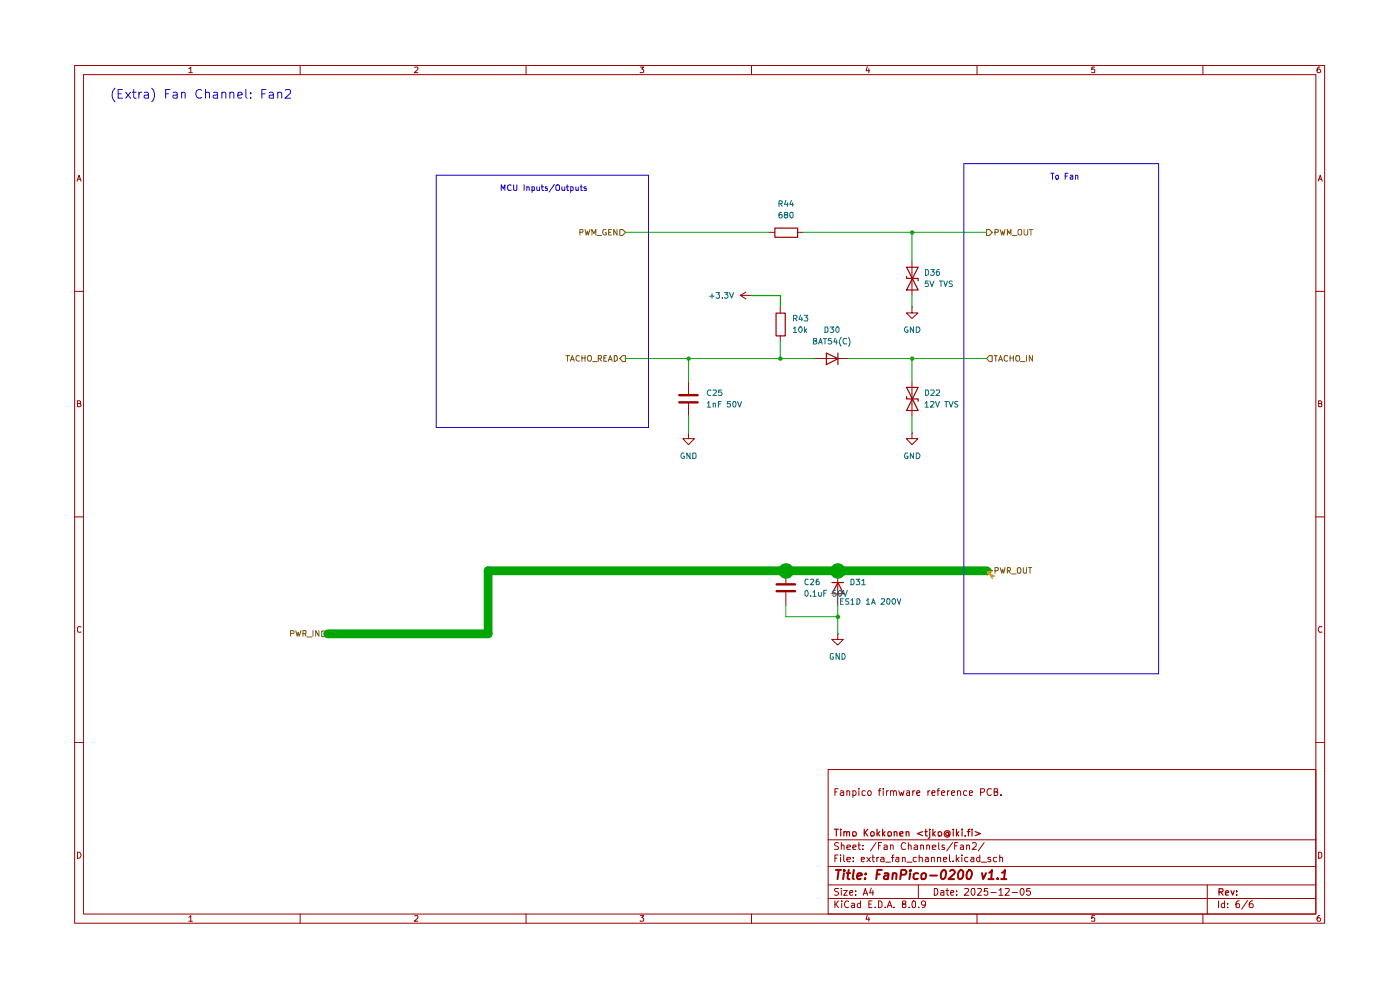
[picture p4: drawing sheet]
<svg xmlns="http://www.w3.org/2000/svg" width="297mm" height="210mm" viewBox="0 0 297 210" stroke-linecap="round" stroke-linejoin="round" font-family="sans-serif">
<g fill="none" stroke="#9b0000" stroke-width=".21">
<path d="M15.8 13.9h265.2v181.9h-265.2zM17.7 15.8h261.4v178.1h-261.4zM40 14.6l.5-.4v1.2M40 15.4h.8M63.7 13.9v1.9M88 14.3l.6-.1v.5l-.7 .7h.7M111.6 13.9v1.9M135.8 14.2h.8l-.5 .4 .5 .3-.1 .4h-.7M159.4 13.9v1.9M184 14.1l-.3 .9h.8M184.3 14.6v.8M207.3 13.9v1.9"/>
<path d="M232.2 14.2h-.6v.6l.1-.2h.4l.1 .2v.5h-.6M255.2 13.9v1.9M280 14.2a.55 .55 0 0 0-.6 .5l.2 .7h.4l.2-.2v-.3l-.3-.3h-.2l-.3 .3M16.3 38.4l.5-1.2 .4 1.2M16.5 38h.6M279.7 38.4l.4-1.2 .4 1.2M279.7 38h.6M15.8 61.8h1.9M279.1 61.8h1.9M16.4 85.6h.6v-.5l-.6-.1v1.3h.5l.3-.4-.3-.3M193.5 91.9v1.2h1.2l-1.2 1.2-1.2-1.2h1.2M193.5 91.9h.1"/>
<path d="M279.7 85.6h.5l.2-.3-.2-.3h-.5v1.3h.5l.2-.1v-.4l-.2-.2M15.8 109.6h1.9M279.1 109.6h1.9M17.2 133l-.6-.1-.2 .3v.7l.2 .2 .6-.1M166.7 121.1v2.6M166.7 125.6v2.8M177.7 134.5v1.1h1.2l-1.2 1.2-1.3-1.2h1.3M177.7 134.5h.1M177.7 121.1v7.3M280.4 133l-.5-.1-.2 .5 .2 .7 .5-.1M15.8 157.5h1.9M279.1 157.5h1.9"/>
<path d="M175.7 163.2h103.4v30.7h-103.4zM175.7 178.1h103.4M177.1 168h.4M177.8 167.3h-.7v1.4M177.9 178.8l-.6-.1-.3 .4 .1 .2a.56 .56 0 0 1 .6 .3 .56 .56 0 0 1 0 .6h-.7M178.3 167.8h.6l.1 .9M178.5 179.4l.1-.2 .5 .2v.8M178.5 178.7v1.5M179 168.1h-.5l-.3 .3 .3 .3h.5M179.7 179.7l.7-.1-.1-.3-.4-.1-.2 .2v.8h.6M179.7 167.9v-.1a.36 .36 0 0 1 .6 .2v.7M179.7 167.7v1"/>
<path d="M180.9 179.7l.7-.1-.2-.4h-.3l-.2 .2v.6l.1 .2h.5M180.9 167.8l.5-.1a.6 .6 0 0 1 0 1h-.5M180.9 167.7v1.5M182 179.2h.5M182.2 178.7v1.3l.1 .2h.2M182.2 167.3v.1M182.2 167.7v1M183.1 179.3v.1M183.6 167.8l-.5-.1-.2 .2v.7l.2 .1h.5M184.2 167.9l.4-.2a.6 .6 0 0 1 0 1h-.3a.6 .6 0 0 1-.1-.8zM185.8 178.7l-1.1 1.8M186.4 179.4h.4"/>
<path d="M186.4 167.7h.5M186.9 167.3h-.3l-.1 .2v1.2M187 178.7h-.6v1.5M187.4 167.3v.1M187.4 167.7v1M187.5 179.3l.5-.1 .2 .2v.8h-.7v-.5l.7-.1M188 167.7v1M188.5 167.7l-.5 .4M188.9 179.4l.2-.2 .4 .2v.8M188.9 167.9l.1-.1a.36 .36 0 0 1 .6 .2v.7M188.9 167.7v1M188.9 179.2v1"/>
<path d="M189.6 168l.1-.3 .4 .1 .1 .9M190.7 167.7l.3 1 .3-.6 .2 .6 .3-1M192.1 178.9l-.1-.1a.75 .75 0 0 0-.8 .4 .75 .75 0 0 0 .2 1l.7-.1M192.4 167.8h.5l.1 .9M192.7 179.4l.2-.2 .4 .2v.8M192.7 178.7v1.5M193 168.1h-.6l-.1 .3 .1 .3h.6M193.6 167.7v1M194 179.3l.4-.1 .3 .2v.8h-.7v-.5l.7-.1M194.1 167.7l-.5 .4M194.5 168.2l.7-.1-.2-.4-.4 .1-.1 .7 .2 .2h.4M195.3 179.4l.2-.2 .4 .2v.8"/>
<path d="M195.3 179.2v1M196.6 179.4l.2-.2 .4 .2v.8M196.6 179.2v1M196.9 167.7v1M197.3 167.7l-.4 .4M197.7 168.2l.7-.1-.2-.4-.4 .1-.1 .7 .2 .2h.4M197.8 179.7l.7-.1v-.3l-.5-.1-.2 .2 .1 .8h.6M198.8 167.7h.5M199.1 178.7v1.3l.2 .2M199.3 167.3h-.2l-.1 .2v1.2M199.7 168.2l.7-.1-.2-.4-.4 .1-.1 .7 .3 .2h.3M200.3 179.3l-.3-.1-.2 .2 .2 .3h.3v.5h-.5"/>
<path d="M201 167.7v1M201.4 167.7l-.4 .4M201.8 168.2l.7-.1-.1-.4-.5 .1-.1 .7 .3 .2h.3M202.1 178.7l-1.3 1.8M202.5 179.4h.5M203.1 167.9l.1-.1a.36 .36 0 0 1 .6 .2v.7M203.1 167.7v1M203.2 178.7h-.7v1.5M203.8 179.3l.4-.1 .2 .2v.8h-.6l-.1-.4 .2-.1 .5-.1M205.1 179.4l.2-.2 .4 .1v.9M205.1 167.8l-.5-.1a.6 .6 0 0 0 0 1h.5M205.1 179.2v1"/>
<path d="M205.7 168.2l.6-.1-.1-.3h-.5v.9h.5M206.3 178.9l.2-.2 .5 .1 .1 .6-.9 .8h.9M208 168.1l.7-.1 .2-.3-.1-.3-.8-.1v1.4M208.8 178.7l-1.3 1.8M210.3 167.4l-.7-.1a.75 .75 0 0 0-.2 .9 .75 .75 0 0 0 .8 .5l.1-.1M210.9 168h.4l.4-.3-.2-.4h-.6v1.4h.5l.3-.1v-.5l-.4-.1M212.3 168.6v.1M16.4 180.8a.65 .65 0 0 1 .8 .6 .65 .65 0 0 1-.8 .6zM40 194.6l.5-.4v1.2M40 195.4h.8M63.7 193.9v1.9M88 194.3l.6-.1v.5l-.7 .7h.7"/>
<path d="M111.6 193.9v1.9M135.8 194.2h.8l-.5 .5 .5 .2-.1 .4h-.7M159.4 193.9v1.9M175.7 190.6h103.4M175.7 187.7h103.4M175.7 183.8h103.4M177.1 191.1v1.4M177.1 182h.4M177.3 191.8l.6 .7M177.8 181.4h-.7v1.4M177.9 188.5l-.8 .1v.4l.6 .2 .2 .4-.4 .3-.5-.1M177.9 191.1l-.8 .8"/>
<path d="M178.3 181.4v.1M178.3 181.9v.9M178.5 188.5v.1M178.5 188.9v1M178.6 191.1v.2M178.6 191.6v.9M179 188.9h.7l-.7 1h.7M179 181.4v1.1l.2 .3M179.7 182.3l.7-.1-.1-.3h-.6v.1v.7h.6M180 191.3v-.1a.7 .7 0 0 0-.9 .5 .7 .7 0 0 0 .6 .8l.3-.1M180.3 189.4l.6-.2-.1-.3-.5 .1v.7l.1 .2 .4-.1M180.7 191.7l.4-.1 .2 .2v.7"/>
<path d="M181 182.6v.2M181 181.9v.1M181.3 191.9l-.7 .3 .2 .3 .5-.1M181.5 189.7v.2M181.5 189v.1M182.5 191.7a.45 .45 0 0 0-.6 .2l.1 .5h.5M182.5 191.1v1.4M182.7 182.3l.7-.1-.1-.3h-.5l-.1 .1 .1 .7h.5M183.1 180.1v.1M183.1 189.9l.5-1.4 .5 1.4M183.2 189.5h.8M183.9 181.9l.8 .9"/>
<path d="M184 194.1l-.3 .9h.8M184.3 194.6v.8M184.3 191.8h.5M184.7 181.9l-.8 .9M184.8 188.4l-.3 1h.8M185 191.1h-.7v1.4h.7M185 181.9h.5M185.2 181.4v1.1l.3 .3M185.2 188.9v1M185.7 192.4v.1M186 181.9v.9M186.4 191.1h.3l.4 .3v.8l-.4 .3h-.3z"/>
<path d="M186.4 181.9h-.3l-.1 .2M186.9 181.9h.6v.9M187.5 182.2h-.5l-.2 .3 .2 .3 .5-.1M187.8 192.4v.1M187.9 182.9h1M188.2 192.5l.5-1.4 .5 1.4M188.4 192.1h.7M189.1 181.9h.6M189.7 192.4v.1M189.7 181.4h-.4v1.4M190.1 181.9h.6v.9M190.7 182.2h-.5l-.2 .3 .2 .3 .5-.1"/>
<path d="M191.4 182l.5-.1 .1 .9M191.4 181.9v.9M191.7 191.8l-.3-.2v-.3l.3-.2 .4 .1v.5l-.7 .2v.5a.48 .48 0 0 0 .7 0 .48 .48 0 0 0 0-.6h-.2M192.4 182.9h1.1M192.9 192.4v.1M193.5 191.3l.4-.2 .3 .2-.1 1.1h-.6zM194.4 181.9h-.5l-.2 .2v.4l.3 .3 .4-.1M194.8 187.7v2.9M194.9 192.4v.1M195 182l.6-.1 .1 .9M195 181.4v1.4M196.3 191.8l-.3 .2h-.2l-.3-.2v-.5l.3-.2 .4 .1a1.01 1.01 0 0 1-.1 1.2l-.4 .1"/>
<path d="M196.3 181.9h.6v.9M196.9 182.2h-.5l-.1 .3 .1 .3 .5-.1M197.6 182l.6-.1v.9M197.6 181.9v.9M198.2 188.5h.5a.83 .83 0 0 1 .2 .9 .83 .83 0 0 1-.7 .5zM198.9 182l.6-.1 .1 .9M198.9 181.9v.9M199.6 189h.6v.9M200.2 182.3l.6-.1-.1-.3h-.5v.1v.7h.5M200.2 189.2l-.6 .2v.4h.6M200.7 188.9h.6M200.9 188.5v1.2l.4 .2"/>
<path d="M201.4 181.4v1.1l.3 .3M201.7 189.4l.7-.2-.1-.2-.5-.1-.1 .2 .1 .7h.5M202.2 182.6v.2M202.9 181.4v1.4M202.9 189.7v.2M202.9 189v.1M203 182.2l.5 .6M203.5 181.9l-.6 .5M204 181.4v.1M204 181.9v.9M204.6 188.6l.7-.1 .2 .3-.9 1.1h.9M205.3 181.9h-.5l-.2 .2v.4l.3 .3 .4-.1"/>
<path d="M206 181.9h.5l.1 .9M206.2 188.6l.5-.1a1.1 1.1 0 0 1-.2 1.4l-.3-.2-.2-.4zM206.6 182.2h-.5l-.2 .3 .2 .3 .5-.1M207.3 193.9v1.9M207.4 188.6l.7-.1 .1 .3-.8 1.1h.8M207.9 181.9h-.5l-.2 .2v.4l.2 .3 .5-.1M207.9 181.4v1.4M208.2 182.9h1.1M209.6 188.5h-.7l-.1 .6 .2-.1 .5 .1 .1 .6-.3 .2h-.3l-.2-.2M210.1 181.9h-.5v.1l.5 .4v.3h-.5M210.2 189.3h1.1M211.4 181.9h-.5l-.2 .2v.4l.3 .3 .4-.1"/>
<path d="M211.9 188.8l.4-.3v1.4M211.9 189.9h.9M212.1 182l.5-.1 .1 .9M212.1 181.4v1.4M213.3 188.6l.7-.1 .1 .3-.9 1.1h.9M214.7 189.3h1.1M216.6 188.6l.1-.1a.75 .75 0 0 1 .6 .6 .75 .75 0 0 1-.4 .8l-.3-.2-.2-.4zM218.5 188.5h-.7v.6l.6-.1 .2 .2-.1 .5-.1 .2-.6-.2M232.2 194.2h-.6v.6l.1-.1h.4l.1 .1v.5h-.6M255.2 193.9v1.9M256.1 187.7v6.2M258.5 191.1v1.4"/>
<path d="M259.8 191.7l-.5-.1-.2 .3 .1 .5h.6M259.8 191.1v1.4M260.4 192.4v.1M260.4 191.7v.1M262.9 191.1h-.3l-.4 .3v1h.7v-.6l-.4-.1-.3 .1v.1M264.7 191l-1.3 1.9M265.8 191.1h-.4a.96 .96 0 0 0-.2 1.3h.6l.1-.5-.3-.2-.5 .1-.1 .1M279.7 180.8h.4l.3 .3v.6l-.3 .3h-.4zM280 194.2a.55 .55 0 0 0-.6 .5l.2 .7h.4l.2-.2v-.3l-.3-.2h-.2l-.3 .2"/>
</g>
<g fill="none" stroke="#9b0000" stroke-width=".25">
<path d="M176.5 123.6h2.4M177.8 123.6l1.1 2.3h-2.4zM177 175.9h.8M177.4 175.9v1.4M178.4 175.9v.2M178.4 176.4v.9M179 176.6l.2-.2 .4 .2v.7M179 176.4v.9M179.6 176.6l.3-.2 .3 .1v.8M180.9 176.6l.1-.1a.45 .45 0 0 1 .7 .2l-.2 .6h-.5zM183.3 175.9v1.4M183.5 176.6l.6 .7"/>
<path d="M184.1 175.9l-.8 .8M184.7 176.7l.3-.3h.2l.3 .3-.2 .6h-.5zM186.1 175.9v1.4M186.2 176.8l.4 .5M186.6 176.4l-.5 .5M187.2 175.9v1.4M187.3 176.8l.5 .5M187.8 176.4l-.6 .5M188.4 176.5a.45 .45 0 0 1 .7 .2l-.2 .6h-.5zM189.7 176.6l.2-.2 .4 .2v.7M189.7 176.4v.9M190.9 176.9l.7-.2v-.2l-.5-.1-.2 .2 .1 .7h.6"/>
<path d="M192.2 176.6l.2-.2 .4 .2v.7M192.2 176.4v.9M195.7 176.4l-1.1 .4 1.1 .5M196.2 176.4h.5M196.4 175.9v1.3l.1 .1h.2M197.2 176.4v1.3l-.3 .1M197.2 175.9v.2M197.9 175.9v1.4M198 176.8l.4 .5M198.4 176.4l-.5 .5M199.1 176.5a.45 .45 0 0 1 .7 .2l-.2 .6h-.5zM201.2 176.7l-.4-.1-.2 .2 .3 .5 .3-.2"/>
<path d="M201.2 176.6v.5l.2 .1 .2-.1-.1-.7-.3-.2h-.5a.68 .68 0 0 0-.3 1.1 .68 .68 0 0 0 1.1 0M202.2 175.9v.2M202.2 176.4v.9M202.9 175.9v1.4M203 176.8l.4 .5M203.4 176.4l-.5 .5M204.1 175.9v.2M204.1 176.4v.9M204.8 177.3h.1M205.2 176.4h.6M205.8 175.9l-.4 .1v1.3M206.2 175.9v.2"/>
<path d="M206.2 176.4v.9M206.9 176.4l1.1 .4-1.1 .5M258.6 189.2h.7l.2-.3-.1-.3-.8-.1v1.4M259 189.2l.5 .7M260 189.4l.6-.1-.1-.4-.4 .1-.1 .7 .1 .2h.5M261.2 188.9l.3 1 .3-1M262.3 189.8v.1M262.3 189v.2"/>
</g>
<g fill="none" stroke="#9b0000" stroke-width=".42">
<path d="M177.3 184.5h1.1M177.9 184.5l-.2 2M179 185.2l-.1 1.3M179.1 184.5v.3M179.6 185.2h.8M180 184.5l-.2 1.7 .4 .3M181.1 184.5l-.2 1.7 .2 .3M181.8 185.9l1-.3v-.3a.6 .6 0 0 0-.9 .2v.9h.7M183.5 186.3v.2M183.7 185.3l.1 .1-.2 .1 .1-.2-.1 .2M186 185.5h.6M187.1 184.5h-1l-.2 2"/>
<path d="M187.7 185.3h.7l-.1 1.2M188.4 185.6a.85 .85 0 0 0-.9 .5l.3 .4 .5-.1M189.4 185.4l.3-.2 .4 .1v1.2M189.4 185.2l-.1 1.3M191.1 185.5h1l.2-.5-.1-.2-.2-.3h-.8l-.2 2M193.1 185.2l-.2 1.3M193.2 184.5l-.1 .3 .2-.1-.1-.2-.1 .3M194.8 185.3a.65 .65 0 0 0-1 .2v.8a.64 .64 0 0 0 .9 .1M195.5 185.5l.4-.3 .5 .2v.7l-.2 .3-.5 .1-.2-.2zM197.3 185.7h1.5M199.9 184.8l.3-.3a.6 .6 0 0 1 .5 .8l-.2 .8-.4 .4-.3-.1-.2-.3v-.8zM201.6 184.8l.2-.3h.4l.4 .6-1.4 1.4h1.2"/>
<path d="M203.5 184.8l.3-.3 .5 .3a1.29 1.29 0 0 1-.5 1.7l-.4-.1-.2-.3v-.8zM205.6 184.5a1.06 1.06 0 0 1 .5 1.1 1.06 1.06 0 0 1-.7 .9l-.3-.4a1.52 1.52 0 0 1 .5-1.6zM208.3 185.2l.3 1.3 .6-1.3M209.7 186.5h1.1M209.8 185.1l.5-.2 .1-.4-.1 2M211.6 186.3v.2M212.4 186.5h1.1M212.6 185.1l.6-.6-.2 2"/>
</g>
<path d="M164.8 125.4h3.9M164.8 124h3.9" fill="none" stroke="#9b0000" stroke-width=".51"/>
<path d="M209.3 48.7h.6l.6 .6-.6 .7h-.6z" fill="#fff"/>
<path d="M209.3 48.7h.6l.6 .6-.6 .7h-.6zM211.1 49.3h.6l.1-.5-.7-.1v1.2M212.2 48.7l.3 1.2 .2-.9 .2 .9 .3-1.2M213.7 49.9v-1.2l.4 .8 .4-.8v1.2M214.8 50h.9M216 48.9l.2-.2h.4a.86 .86 0 0 1-.1 1.2l-.5-.2zM217.3 48.7v.9l.2 .3 .4-.1 .1-.2v-.9M218.4 48.7h.7M218.7 48.7v1.2" fill="none" stroke="#806000" stroke-width=".21"/>
<path d="M193.5 55.4v7.3M193.5 65.1v1.3h1.2l-1.2 1.2-1.2-1.2h1.2M193.5 65.1h.1" fill="none" stroke="#9b0000" stroke-width=".21"/>
<path d="M192.3 58.6v.5h2.5v.5M192.3 56.7h2.5l-2.5 4.8h2.5z" fill="none" stroke="#9b0000" stroke-width=".25"/>
<path d="M209.3 120.5h.6l.6 .6-.6 .6h-.6z" fill="#fff"/>
<path d="M209.3 120.5h.6l.6 .6-.6 .6h-.6zM211.1 121.1h.5l.2-.2v-.4l-.7-.1v1.2M212.2 120.4l.3 1.2 .2-.9 .2 .9 .3-1.2M213.7 121.1l.6-.1v-.5l-.6-.1v1.2M214 121.1l.4 .5M214.6 121.8h1M215.8 120.6l.5-.2a.86 .86 0 0 1 .1 1.2h-.4l-.2-.2zM217.1 120.4v1l.2 .2 .5-.1v-1.1M218.2 120.4h.7M218.5 120.4v1.2" fill="none" stroke="#806000" stroke-width=".21"/>
<path d="M209.9 75.4h.6v1.3h-.6l-.6-.7z" fill="#fff"/>
<g fill="none" stroke="#806000" stroke-width=".21">
<path d="M209.9 75.4h.6v1.3h-.6l-.6-.7zM210.9 75.4h.7M211.2 75.4v1.2M211.8 76.6l.5-1.2 .4 1.2M211.9 76.3h.6M213.8 75.5l-.6-.1-.2 .3v.7a.52 .52 0 0 0 .8 .1M214.3 75.4v1.2M214.3 75.9h.7M215 75.4v1.2M215.6 75.4h.6a.77 .77 0 0 1-.2 1.2l-.4-.1a.87 .87 0 0 1 0-1.1zM216.5 76.7h.9M217.8 75.4v1.2"/>
<path d="M219 75.4v1.2l-.6-1.2v1.2"/>
</g>
<path d="M164.4 48.4h4.8v1.9h-4.8zM164.6 66.4h2v4.8h-2zM175.3 74.9l2.5 1.2-2.5 1.2zM177.8 74.9v2.4M192.3 84.1v.5h2.5v.5M192.3 82.2h2.5l-2.5 4.9h2.5z" fill="none" stroke="#9b0000" stroke-width=".25"/>
<path d="M163.1 49.3h1.2M169.2 49.3h1.2M157.1 62.7l1.1 .7M157.1 62.7h2.3M158.2 62l-1.1 .7M159.4 62.7h.1M165.5 65.1v1.3M165.5 71.2v1.2M172.8 76h7.3M146.1 80.9v2.7M146.1 85.5v2.7M193.5 80.9v7.3" fill="none" stroke="#9b0000" stroke-width=".21"/>
<path d="M144.1 85.3h3.9M144.1 83.8h3.9" fill="none" stroke="#9b0000" stroke-width=".51"/>
<path d="M68.2 133.9h.6l.7 .6-.7 .5h-.6z" fill="#fff"/>
<path d="M61.6 134.4h.6l.2-.2-.1-.3-.7-.1v1.2M62.7 133.8l.4 1.2 .1-.9 .3 .9 .3-1.2M64.3 134.4h.6v-.5l-.6-.1v1.2M64.6 134.4l.3 .6M65.2 135.1h.9M66.4 133.8v1.2M67.7 133.8v1.2l-.7-1.2v1.2M68.2 133.9h.6l.7 .6-.7 .5h-.6z" fill="none" stroke="#806000" stroke-width=".21"/>
<path d="M146.1 91.9v1.2h1.2l-1.2 1.2-1.2-1.2h1.2M146.1 91.9h.1" fill="none" stroke="#9b0000" stroke-width=".21"/>
<path d="M132.1 75.4h.6v1.3h-.6l-.6-.7z" fill="#fff"/>
<g fill="none" stroke="#806000" stroke-width=".21">
<path d="M120.1 75.4h.7M120.4 75.4v1.2M121 76.6l.4-1.2 .4 1.2M121.2 76.3h.6M122.9 75.5l-.5-.1a.61 .61 0 0 0-.2 .8 .61 .61 0 0 0 .7 .3M123.4 75.4v1.2M123.4 75.9h.7M124.1 75.4v1.2M125.7 76.7h1M126.9 76l.7-.1v-.4l-.7-.1v1.2M127.2 76l.4 .6M128.1 75.9h.4"/>
<path d="M128.7 75.4h-.6v1.2h.6M129 76.6l.5-1.2 .4 1.2M129.2 76.3h.6M130.3 75.4h.4a.66 .66 0 0 1 .3 .8 .66 .66 0 0 1-.7 .4zM132.1 75.4h.6v1.3h-.6l-.6-.7z"/>
<circle cx="125.1" cy="76" r=".57"/>
</g>
<path d="M131.5 48.7h.6l.6 .6-.6 .7h-.6z" fill="#fff"/>
<path d="M123 49.3h.5l.2-.4-.2-.2h-.5v1.2M124.1 48.7l.3 1.2 .2-.9 .2 .9 .3-1.2M125.6 49.9v-1.2l.4 .8 .4-.8v1.2M126.7 50h.9M128.5 48.7h-.4a.61 .61 0 0 0-.3 .8 .61 .61 0 0 0 .8 .3v-.4h-.2M129.1 49.3h.4M129.7 48.7h-.6v1.2h.6M130.9 48.7v1.2l-.7-1.2v1.2M131.5 48.7h.6l.6 .6-.6 .7h-.6z" fill="none" stroke="#806000" stroke-width=".21"/>
<g fill="none" stroke="#00a600" stroke-width=".21">
<path d="M132.7 49.3h30.4M170.4 49.3h38.9M193.5 49.3v6.1M132.7 76h40.1M146.1 76v4.9M165.5 72.4v3.6M180.1 76h29.2M193.5 62.7v2.4M193.5 76v4.9M146.1 88.2v3.7M193.5 88.2v3.7M166.7 128.4v2.4h11"/>
<path d="M177.7 128.4v6.1"/>
</g>
<path d="M209.3 121.1h-105.8v13.4h-34" fill="none" stroke="#00a600" stroke-width="1.9"/>
<path d="M159.5 62.7h6.1v2.5" fill="none" stroke="#00a600" stroke-width=".25"/>
<g fill="none" stroke="#1900cf" stroke-width=".21">
<path d="M24.4 18.7a2.03 2.03 0 0 0 0 2.9M25.1 19.9h.6M26 19h-.9v1.8h.9M26.7 19.6l1 1.2M27.7 19.6l-1 1.2M28.1 19.6h.8M28.4 19v1.6l.2 .2h.3M29.5 19.6v1.2M30.1 19.6h-.5l-.1 .4M30.7 19.6h.7l.1 1.2M32.2 18.7a2.03 2.03 0 0 1 0 2.9M35.1 19.9h.6"/>
<path d="M36.1 19h-1v1.8M36.7 19.6h.8l.1 1.2M38.5 19.8l.3-.2h.4l.1 1.2M38.5 19.6v1.2M42.8 19.1a.79 .79 0 0 0-1 .1 .79 .79 0 0 0-.2 .9 .74 .74 0 0 0 .4 .6 .74 .74 0 0 0 .8 0M43.6 19.8a.44 .44 0 0 1 .5-.3 .44 .44 0 0 1 .4 .4v.9M43.6 19v1.8M45.3 19.6h.8v1.2M47.1 19.8a.44 .44 0 0 1 .4-.3 .44 .44 0 0 1 .4 .4v.9M47.1 19.6v1.2M48.8 19.8a.45 .45 0 0 1 .4-.2 .45 .45 0 0 1 .4 .3v.9M48.8 19.6v1.2"/>
<path d="M52.2 19v1.6l.2 .2M53.2 19.6v.3M55.5 19.9h.7M56.5 19h-1v1.8M57.2 19.6h.7l.1 1.2M58.9 19.8a.44 .44 0 0 1 .5-.3 .44 .44 0 0 1 .4 .4v.9M58.9 19.6v1.2M60.5 19.1l.8-.1 .3 .1v.4v.3l-1.1 1h1.1M31.5 20.1l-.7 .1a.35 .35 0 0 0-.2 .3 .35 .35 0 0 0 .2 .3l.7-.1M37.6 20.1l-.7 .1a.35 .35 0 0 0-.2 .3 .35 .35 0 0 0 .2 .3l.7-.1M46.1 20.1l-.8 .1-.1 .2 .1 .3h.8M50.5 20.2l.9-.1-.2-.5h-.5l-.2 .3v.8h.7"/>
<path d="M53.2 20.7v.1M58 20.1l-.8 .1-.1 .2 .1 .3h.8M92.5 37.2h45.1v53.5h-45.1zM108.5 39.3h-.1a.45 .45 0 0 0-.7 .2v.6l.2 .3 .6-.1M109 39.2l.1 1.2h.5v-1.2M111.2 39.2v1.2M111.8 39.7l.4-.1 .1 .8M111.8 39.6v.8M113.9 39.6l.1 .8 .5-.1M114.5 39.6v.8M114.8 39.6h.5M115 39.2v1l.1 .2h.2"/>
<path d="M116.1 39.6h-.4v.2l.4 .2v.4h-.4M117.6 39.1l-1.1 1.6M117.9 39.4l.3-.2 .5 .2v.8l-.2 .2h-.4l-.2-.2zM119.2 39.6l.1 .8 .5-.1M119.8 39.6v.8M120.1 39.6h.6M120.3 39.2v1l.1 .2h.3M122.2 39.6v.8l.5-.1M122.7 39.6v.8M123.1 39.6h.4M123.3 39.2v1.2h.2M124.4 39.6h-.4l-.1 .2 .1 .2h.4v.4h-.5"/>
<path d="M204.5 34.7h41.3v108.2h-41.3zM222.9 36.7h.7M223.3 36.7v1.3M224 37.3h.5v.5l-.1 .2-.5-.2zM226 37.3h.4M226.6 36.7h-.6v1.3M227.1 37.3l.3-.1 .2 .1v.7M227.6 37.4l-.6 .3 .2 .3 .4-.1M228.2 37.3l.3-.1 .2 .1v.7M228.2 37.2v.8M106.3 40.4v-1.2l.5 .8 .3-.8v1.2M112.9 40.4l.5-.1-.1-.7h-.4v1.2"/>
<path d="M121.1 40.4l.5-.1-.1-.7h-.4v1.2"/>
</g>
<g fill="#00a600">
<circle cx="193.5" cy="49.3" r=".47"/>
<circle cx="166.8" cy="121.1" r="1.65"/>
<circle cx="177.8" cy="121.1" r="1.65"/>
<circle cx="177.8" cy="130.9" r=".47"/>
<circle cx="193.5" cy="76.1" r=".47"/>
<circle cx="146.1" cy="76.1" r=".47"/>
<circle cx="165.6" cy="76.1" r=".47"/>
</g>
<g fill="none" stroke="#007270" stroke-width=".21">
<path d="M165.3 43.2h.6v-.5l-.6-.1v1.2M165.5 43.2l.4 .6M165.8 45h-.4l-.1 .3v.8a.42 .42 0 0 0 .5 0 .42 .42 0 0 0 .1-.5l-.5-.1-.1 .2M166.6 45.6l-.2-.4 .1-.2h.5l.1 .3-.7 .4 .1 .4 .1 .1 .4-.1 .1-.1v-.3l-.2-.1M166.7 42.5l-.2 .9h.7M167 43v.8M167.7 45h.4l.1 .2v.8l-.4 .2a.91 .91 0 0 1-.1-1.2zM167.9 42.5l-.3 .9h.7M168.1 43v.8M196.3 57.2a.64 .64 0 0 1 .7 .6 .64 .64 0 0 1-.7 .6zM196.9 59.6h-.6v.6l.1-.2h.4l.1 .2v.5h-.6M197.3 59.6l.4 1.2 .4-1.2"/>
<path d="M197.4 57.2h.8l-.4 .5 .4 .1v.4l-.2 .2h-.4l-.2-.1M199.2 57.2h-.2a.93 .93 0 0 0-.3 1.1l.4 .1 .2-.1v-.6h-.6l-.1 .1M199.3 59.6h.7M199.6 59.6v1.2M200.2 59.6l.4 1.2 .4-1.2M202 59.7l-.4-.1-.3 .3 .3 .3 .4 .2v.3l-.7 .1M150.5 62.8h1M151 62.3v.9M151.9 62.1h.8l-.4 .4 .4 .1v.6h-.8M153.2 63.2h.1M153.7 62.1h.7l-.4 .4 .3 .1v.6h-.6M154.8 62.1l.4 1.1 .4-1.1"/>
<path d="M168.3 69.7l.4-.4v1.2M168.3 67.6h.5l.3-.3-.1-.3-.7-.1v1.2M168.3 70.5h.7M168.7 67.6l.4 .5M169.6 69.4l.4-.1a.72 .72 0 0 1-.2 1.2l-.1-.1a.66 .66 0 0 1-.1-1zM169.8 66.8l-.3 .9h.8M170.1 67.3v.8M170.6 66.9h.8l-.5 .5h.4l.1 .2-.1 .5-.7-.1M170.7 69.3v1.2M170.8 70.1l.3 .4M171.1 69.8l-.4 .4M172.6 72.3h.5v-.5h-.5v1.2h.5l.2-.4-.3-.3"/>
<path d="M173.7 73l.4-1.2 .3 1.2M173.7 72.6h.6M174.7 71.8h.6M175 69.3h.4a.66 .66 0 0 1 .3 .8 .66 .66 0 0 1-.7 .4zM175 71.8v1.2M176.1 69.3h.8l-.5 .5 .5 .2-.1 .4h-.7M176.4 71.8h-.6l-.1 .5h.7v.6h-.7M177.2 71.7l-.3 .9h.7M177.5 69.3h.3l.2 .3v.7l-.4 .2a.77 .77 0 0 1-.1-1.2zM177.5 72.1v.9M178.5 71.5l-.1 .1a1.21 1.21 0 0 0 .1 1.8M179.6 71.9l-.5-.1a.66 .66 0 0 0-.3 .7 .66 .66 0 0 0 .6 .5l.2-.1"/>
<path d="M180 71.5a1.44 1.44 0 0 1 0 1.9M192.5 69.3h-.4a.61 .61 0 0 0-.3 .8 .61 .61 0 0 0 .8 .3v-.4h-.2M193.8 69.3v1.2l-.7-1.2v1.2M194.4 69.3h.5a.66 .66 0 0 1 .2 .8 .66 .66 0 0 1-.7 .4zM145.1 96.1h-.4a.61 .61 0 0 0-.3 .8 .61 .61 0 0 0 .8 .3v-.4h-.2M146.4 96.1v1.2l-.7-1.2v1.2M147 96.1h.5l.2 .3v.6l-.4 .3h-.3zM150 85.5l.4-.3v1.2M150 86.4h.8M150.8 82.8l-.5-.1a.61 .61 0 0 0-.2 .8 .61 .61 0 0 0 .7 .3M151.3 85.7l.2-.2 .3 .2v.7M151.3 82.8l.6-.1 .1 .4-.8 .8h.8"/>
<path d="M151.3 85.5v.9M152.4 85.7h.4M153 85.2h-.6v1.2M153.1 82.7h-.6l-.1 .6 .2-.2h.3l.3 .3-.1 .4h-.7M154.9 85.2h-.6v.5h.6v.5l-.1 .2h-.4l-.1-.2M155.5 85.3l.1-.1a.59 .59 0 0 1 .6 .3 .59 .59 0 0 1-.2 .7l-.1 .2-.4-.2zM156.5 85.2l.4 1.2 .4-1.2M192.5 96.1h-.4a.61 .61 0 0 0-.3 .8 .61 .61 0 0 0 .8 .3v-.4h-.2M193.8 96.1v1.2l-.7-1.2v1.2M194.4 96.1h.5a.66 .66 0 0 1 .2 .8 .66 .66 0 0 1-.7 .4zM196.3 85.5l.3-.3v1.2M196.3 86.4h.6"/>
<path d="M196.3 82.7h.5a.66 .66 0 0 1 .2 .8 .66 .66 0 0 1-.7 .4zM197.4 85.3l.6-.1 .1 .3-.7 .9h.7M197.4 82.8l.6-.1 .2 .3-.8 .9h.8M198.5 85.2l.4 1.2 .4-1.2M198.6 82.8l.6-.1 .1 .5-.8 .7h.8M200.4 85.2h.8M200.7 85.2v1.2M201.3 85.2l.5 1.2 .4-1.2M203.2 85.2h-.6l-.1 .1 .1 .4 .5 .2v.4h-.6M171 125.2a.68 .68 0 0 1 .5 .7 .68 .68 0 0 1-.5 .6l-.2-.3v-.7zM171.5 122.9h-.6l-.1 .2v.7a.45 .45 0 0 0 .7 .2M172 126.3v.2"/>
<path d="M172 122.9h.6v.3l-.7 .8h.7M172.5 125.6l.3-.4v1.3M172.5 126.5h.6M173.7 125.6v.7l.1 .2 .4-.2M173.7 122.9h-.4l-.2 .2v.9h.6l.1-.5-.2-.2h-.3l-.2 .2M174.2 125.6v.9M174.8 125.8h.4M175.3 125.2h-.5v1.3M176.8 138.7l-.4-.1-.3 .3v.6l.2 .3h.5v-.4h-.2M177.3 125.2h-.5l-.1 .6h.6v.6l-.4 .1-.2-.2M177.9 125.5l.2-.3a.68 .68 0 0 1 .5 .7 .68 .68 0 0 1-.5 .6l-.2-.3zM178.1 138.6v1.3l-.7-1.3v1.3"/>
<path d="M178.3 127.5h.4M178.6 138.6a.64 .64 0 0 1 .7 .6 .64 .64 0 0 1-.7 .7zM178.9 127h-.6v1.2h.6M178.9 125.2l.4 1.3 .4-1.3M180.1 127h-.6l-.1 .4a.57 .57 0 0 1 .6 .7h-.6M180.5 127.3l.3-.3v1.2M180.5 122.9h.5l.2 .2v.7l-.2 .2h-.5zM180.5 128.2h.7M181.6 122.9h.8l-.4 .4 .3 .1v.6h-.7M181.8 127h.4a.66 .66 0 0 1 .2 .8 .66 .66 0 0 1-.6 .4zM182.8 123.2l.4-.3v1.1M182.8 124h.8"/>
<path d="M183.8 127.3l.4-.3v1.2M183.8 128.2h.7M184.9 128.2l.4-1.2 .4 1.2M185 127.8h.6M186.9 127.1l.6-.1 .1 .5-.7 .7h.7M188.1 127.2l.2-.2h.3a.91 .91 0 0 1 0 1.2l-.5-.3zM189.3 127.2l.2-.2a.6 .6 0 0 1 .6 .5 .6 .6 0 0 1-.4 .7l-.4-.3zM190.3 127l.5 1.2 .3-1.2"/>
</g>
<path d="M209.3 121.1l1.2 .1-.6 .3 1.3 .7-.6 .2-.1 .6-.7-1.3-.3 .5z" fill="#de9a00"/>
</svg>
